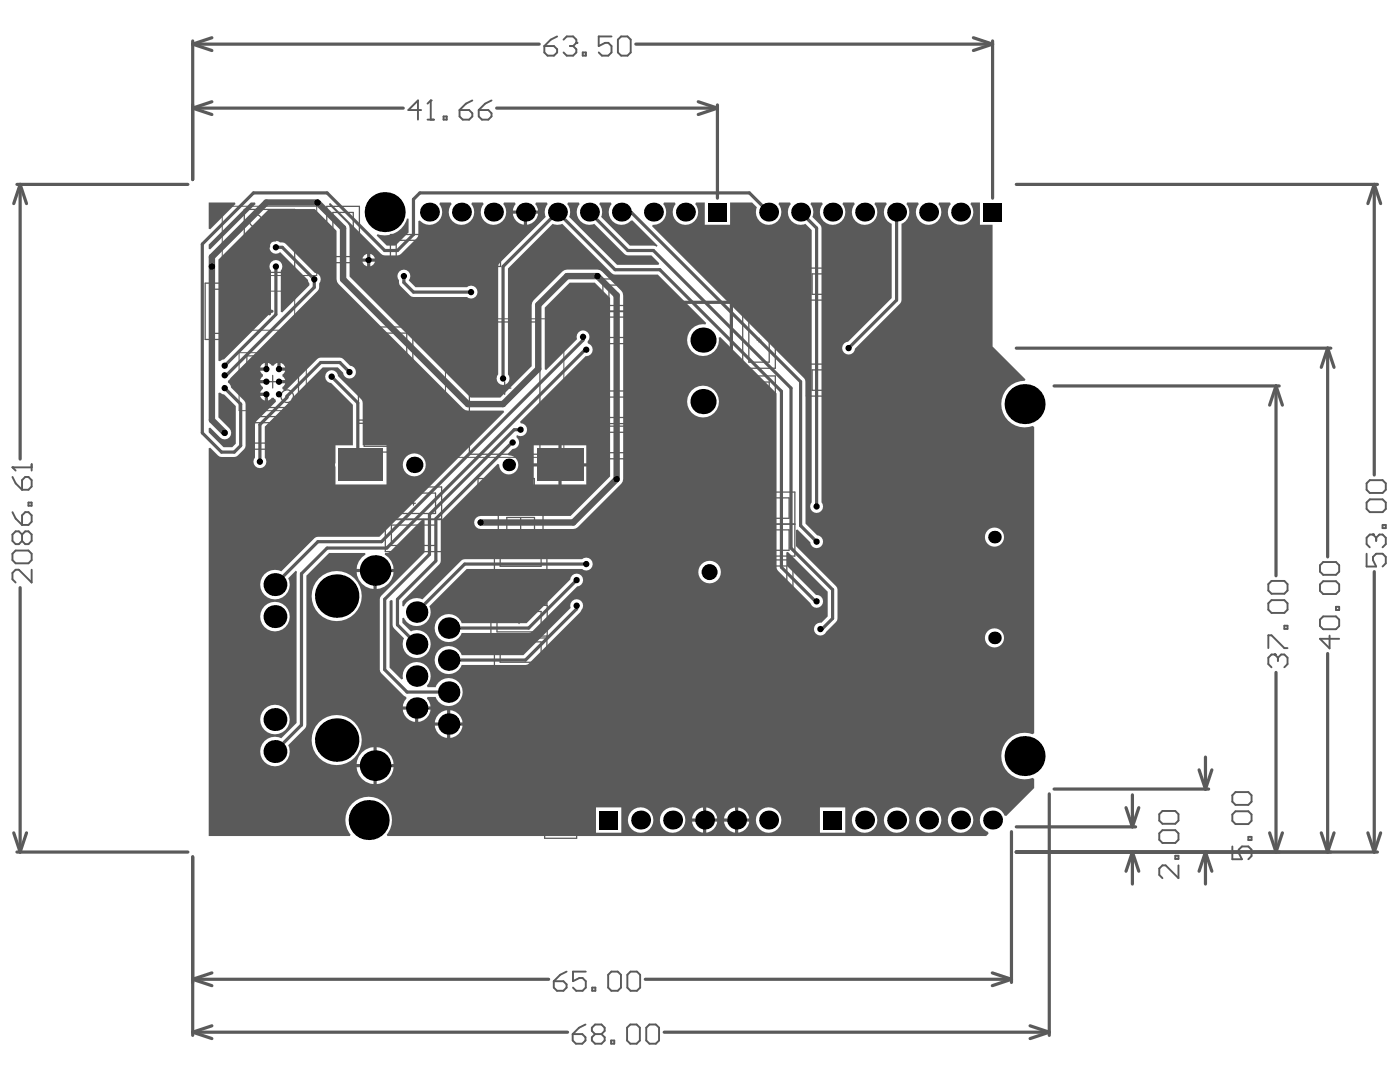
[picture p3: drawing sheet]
<svg xmlns="http://www.w3.org/2000/svg" width="279mm" height="216mm" viewBox="0 0 279 216" stroke-linecap="round" stroke-linejoin="round" font-family="sans-serif">
<g fill="none" stroke="#5a5a5a" stroke-width=".64">
<path d="M38.5 8.8l3.8 1.3M38.5 8.2v27.6M38.5 8.8h69.1M42.3 7.5l-3.8 1.3M126.9 8.8h71.2M194.3 7.5l3.8 1.3M198.1 8.2v31.3M198.1 8.8l-3.8 1.3M3.4 36.8h34.1M4 36.8l1.3 3.8M4 36.8v54.8M4 36.8l-1.3 3.8"/>
<path d="M38.5 21.6l3.8 1.3M38.5 21.6h42M42.3 20.3l-3.8 1.3M99.1 21.6h44.1M139.3 20.3l3.9 1.3M143.2 20.9v18.6M143.2 21.6l-3.9 1.3M202.8 36.8h72.1M274.3 36.8l1.2 3.8M274.3 36.8v58M274.3 36.8l-1.3 3.8M202.8 69.5h62.8"/>
<path d="M210.4 77h44.9M254.7 77l1.2 3.8M254.7 77v37.9M254.7 77l-1.3 3.8M265 69.5l1.2 3.8M265 69.5v41.6M265 69.5l-1.3 3.8M4 117.3v52.7M274.3 114.1v55.9M254.7 134.2v35.8M265 130.4v39.6M209.4 158.4v48.2"/>
<path d="M210.4 157.4h30.8M226 158.6v6.4M239.3 153.6l1.3 3.8M240.6 151.1v6.3M241.9 153.6l-1.3 3.8M2.7 166.2l1.3 3.8M3.4 170h34.1M5.3 166.2l-1.3 3.8M38.5 171v35.6M201.9 165.9v30.1M202.8 170h72.1M202.8 165h23.8"/>
<path d="M224.7 161.2l1.3 3.8M226 170l1.3 3.8M226 170l-1.3 3.8M226 170v6.4M227.3 161.2l-1.3 3.8M240.6 170l1.3 3.8M240.6 170l-1.3 3.8M240.6 170v6.4M253.4 166.2l1.3 3.8M255.9 166.2l-1.2 3.8M263.7 166.2l1.3 3.8M266.2 166.2l-1.2 3.8"/>
<path d="M273 166.2l1.3 3.8M275.5 166.2l-1.2 3.8M38.5 195.4l3.8 1.3M38.5 195.4h71M42.3 194.1l-3.8 1.3M128.8 195.4h73.1M198 194.1l3.9 1.3M201.9 195.4l-3.9 1.3M38.5 206l3.8 1.2M38.5 206h74.8M42.3 204.7l-3.8 1.3M132.5 206h76.9"/>
<path d="M205.6 204.7l3.8 1.3M209.4 206l-3.8 1.2"/>
</g>
<path d="M108.6 9.2h2l.6 .6v.7l-.6 .6h-1.3l-.7-.6zM111.2 7.3l-1.3 .6-1.3 1.3M112.5 7.9l.6-.6h1.3l.6 .6v.7M110.5 195.8h1.9l.7 .6v.7l-.7 .6h-1.2l-.7-.6zM113.1 193.9l-1.3 .6-1.3 1.3M116.9 193.9h-2.5v1.9l1.2-.7h.7l.6 .7v1.3l-.6 .6h-1.3l-.6-.6M118.2 197.1h.6v.6h-.6zM121.4 194.5l.6-.6h1.3l.6 .6v2.6l-.6 .6h-1.3l-.6-.6zM125.2 194.5l.6-.6h1.3l.7 .6v2.6l-.7 .6h-1.3l-.6-.6z" fill="none" stroke="#5a5a5a" stroke-width=".38"/>
<circle cx="115" cy="8.6" r=".19" fill="#5a5a5a"/>
<g fill="none" stroke="#5a5a5a" stroke-width=".38">
<path d="M113.7 9.2h.7M114.4 9.2l.6 .6v.7l-.6 .6h-1.3l-.6-.6M115 8.6l-.6 .6M116.3 10.5h.6v.6h-.6zM122 7.3h-2.5v1.9l1.3-.6h.6l.6 .6v1.3l-.6 .6h-1.3l-.6-.6M123.3 7.9l.7-.6h1.2l.7 .6v2.6l-.7 .6h-1.2l-.7-.6zM254.4 130.6h-.6l-.7 .6v1.3l.7 .7M245.9 158.7l.7-.6h2.5l.7 .6v1.3l-.7 .6h-2.5l-.7-.6zM231.4 162.5l.6-.7h2.6l.6 .7v1.2l-.6 .7h-2.6l-.6-.7zM231.4 166.3l.6-.6h2.6l.6 .6v1.3l-.6 .6h-2.6l-.6-.6zM234.6 170.8h.6v.6h-.6zM235.2 172.7v2.5l-2.6-2.5h-.6l-.6 .6v1.3l.6 .6"/>
<path d="M245.9 162.5l.7-.6h2.5l.7 .6v1.3l-.7 .6h-2.5l-.7-.6zM245.9 168.9v2.6h2l-.7-1.3v-.7l.7-.6h1.2l.7 .6v1.3l-.7 .7M249.1 167h.7v.6h-.7z"/>
</g>
<circle cx="254.4" cy="130.6" r=".19" fill="#5a5a5a"/>
<g fill="none" stroke="#5a5a5a" stroke-width=".38">
<path d="M253.1 116.6l.7-.7h2.5l.7 .7v1.2l-.7 .7h-2.5l-.7-.7zM263.4 112.8l.7-.7h2.5l.7 .7v1.3l-.7 .6h-2.5l-.7-.6zM263.4 116.6l.7-.6h2.5l.7 .6v1.3l-.7 .6h-2.5l-.7-.6zM272.7 110.5v2.5h1.9l-.6-1.2v-.7l.6-.6h1.3l.7 .6v1.3l-.7 .6M274 106.7h-.6l-.7 .6v1.3l.7 .6M253.1 120.4l.7-.7h2.5l.7 .7v1.3l-.7 .6h-2.5l-.7-.6zM253.1 129.3v-2.5h.7l2.5 2.5h.7M254.4 130.6l.6 .6M255 131.2v.7M255 131.2l.7-.6h.6l.7 .6v1.3l-.7 .7M256.3 124.9h.7v.6h-.7zM263.4 123.6l.7-.6h2.5l.7 .6v1.3l-.7 .7h-2.5l-.7-.7z"/>
<path d="M265.3 126.8v2.6l-1.9-1.9h3.9M266.6 121.1h.7v.6h-.7z"/>
</g>
<circle cx="274" cy="106.7" r=".19" fill="#5a5a5a"/>
<path d="M84.1 22h-2.6l1.9-2v3.9M85.3 23.9h1.3M86 20v3.9M273.4 95.8h2.5l.7 .6v1.3l-.7 .7h-2.5l-.7-.7v-1.3zM273.4 99.6h2.5l.7 .7v1.3l-.7 .6h-2.5l-.7-.6v-1.3zM274 106.7l.6 .6M274.6 107.3v.6M274.6 107.3l.7-.6h.6l.7 .6v1.3l-.7 .6M275.9 104.7h.7v.7h-.7z" fill="none" stroke="#5a5a5a" stroke-width=".38"/>
<circle cx="86" cy="20" r=".19" fill="#5a5a5a"/>
<g fill="none" stroke="#5a5a5a" stroke-width=".38">
<path d="M86 20l-.7 .7M88.5 23.2h.7v.7h-.7zM91.7 22h1.9l.7 .6v.6l-.7 .7h-1.3l-.6-.7zM94.3 20l-1.3 .7-1.3 1.3M95.5 22h2l.6 .6v.6l-.6 .7h-1.3l-.7-.7zM98.1 20l-1.3 .7-1.3 1.3M2.5 95.2l.6 1.2 1.3 1.3M2.5 93.3h3.8M5 95.2h.7l.6 .6v1.3l-.6 .6h-1.3v-1.9zM6.3 92.6v1.3M2.5 110.5l.6-.6h2.6l.6 .6v1.3l-.6 .6h-2.6l-.6-.6zM2.5 102.2l.6 1.3 1.3 1.2"/>
<path d="M4.4 102.8l.6-.6h.7l.6 .6v1.3l-.6 .6h-1.3zM4.4 106.7l.6-.7h.7l.6 .7v1.2l-.6 .7h-.7l-.6-.7M4.4 106.7l-.6-.7h-.7l-.6 .7v1.2l.6 .7h.7l.6-.7M4.4 106.7v1.2M5.7 100.3h.6v.6h-.6zM6.3 113.7v2.5l-2.5-2.5h-.7l-.6 .6v1.3l.6 .6"/>
</g>
<circle cx="2.5" cy="93.3" r=".19" fill="#5a5a5a"/>
<path d="M2.5 93.3l.6 .6M114.3 206.3h1.9l.6 .7v.6l-.6 .7h-1.3l-.6-.7zM116.8 204.4l-1.2 .7-1.3 1.2M118.8 206.3l-.7 .7v.6l.7 .7h1.2l.7-.7v-.6l-.7-.7M118.8 206.3h1.2M118.8 206.3l-.7-.6v-.6l.7-.7h1.2l.7 .7v.6l-.7 .6M122 207.6h.6v.7h-.6zM125.8 204.4h1.3l.6 .7v2.5l-.6 .7h-1.3l-.7-.7v-2.5zM129.6 204.4h1.3l.6 .7v2.5l-.6 .7h-1.3l-.6-.7v-2.5z" fill="none" stroke="#5a5a5a" stroke-width=".38"/>
<g fill="none" stroke="#5a5a5a" stroke-width=".25">
<path d="M40.9 56.5h6.6v11.2h-6.6zM42.2 57.7h4v8.8h-4zM48.8 41.8h10v12.6h-10zM52.5 48.1h2.5M53.8 46.8v2.5M65.2 41.2h6.5v11.2h-6.5zM66.4 42.4h4.1v8.8h-4.1zM68.1 46.8h.8M68.5 46.4v.8M77.9 46.8h10.5v6.4h-10.5zM79.1 48h8.1v4h-8.1zM82.8 50h.7"/>
<path d="M83.2 49.6v.8M89.4 46.8h10.5v6.4h-10.5zM90.6 48h8.1v4h-8.1zM94.3 50h.7M94.6 49.6v.8M120.3 55.7h11.3v12.9h-11.3zM121.5 56.9h8.8v4.1h-8.8zM125.6 58.9h.7M125.9 58.5v.8M160.9 53.5h10.5v6.4h-10.5zM162.1 54.7h8.1v4h-8.1zM165.8 56.7h.7"/>
<path d="M166.2 56.3v.8M43.8 62.1h.8M44.2 61.7v.8M49.3 71h10.3v10.3h-10.3zM53.2 76.2h2.5M54.4 74.9v2.5M71.2 65.2h11.2v6.6h-11.2zM71.5 71.7h10.5v18.5h-10.5zM71.5 78.1h10.5M72.4 66.5h8.8v4h-8.8zM72.7 72.8h8.2v4.1h-8.2zM72.7 79.2h8.2v4.1h-8.2z"/>
<path d="M76.4 74.9h.8M76.4 68.5h.8M76.8 68.1v.8M76.8 74.5v.8M93.7 64.2h14.1v26.4h-14.1zM99.5 77.4h2.5M100.7 76.2v2.5M120.3 78h11.3v6.5h-11.3zM120.3 62.2h11.3M120.3 62.1h11.3M121.5 63.3h8.8v4h-8.8zM121.5 79.2h8.8v4.1h-8.8z"/>
<path d="M125.6 65.3h.7M125.9 64.9v.8M148.2 62.2h6.5v11.3h-6.5zM148.2 75h6.5v11.3h-6.5zM149.4 76.2h4.1v8.8h-4.1zM149.4 63.5h4.1v8.8h-4.1zM151.1 67.9h.8M151.5 67.5v.7M160.9 72.7h10.5v6.3h-10.5zM162.1 73.8h8.1v4.1h-8.1zM165.8 75.8h.7M166.2 75.5v.7"/>
<path d="M179.7 63h11.2v6.5h-11.2zM180.9 64.2h8.8v4.1h-8.8zM184.9 66.3h.8M185.3 65.9v.7M49.4 83.1h11.3v6.5h-11.3zM50.7 84.3h8.8v4.1h-8.8zM54.7 86.4h.7M55.1 86v.8M71.5 83.8h10.5M71.5 84.5h10.5M72.7 85h8.2v4.1h-8.2zM76.4 87h.8"/>
<path d="M76.4 81.3h.8M76.8 80.9v.8M76.8 86.6v.8M76.9 97.2h11.2v12.9h-11.2zM78.1 98.4h8.8v4.1h-8.8zM95.4 95.5h11.2v6.5h-11.2zM96.6 96.7h8.8v4.1h-8.8zM100.6 98.7h.8M101 98.4v.7M120.3 85h11.3v6.5h-11.3zM121.5 86.3h8.8v4h-8.8zM125.6 81.3h.7"/>
<path d="M125.6 88.3h.7M125.9 80.9v.8M125.9 87.9v.8M148.2 98.2h10.4v12.8h-10.4zM149.3 99.3h8.2v4.1h-8.2zM151.1 80.6h.8M151.5 80.2v.8M179.7 82.2h11.2v6.5h-11.2zM180.9 83.4h8.8v4.1h-8.8zM184.9 85.4h.8M185.3 85v.8M76.9 103.7h11.2"/>
<path d="M76.9 103.6h11.2M78.1 104.8h8.8v4h-8.8zM82.1 106.8h.8M82.1 100.4h.8M82.5 100v.8M82.5 106.4v.8M98.7 107.8h10.4v12.7h-10.4zM98.7 114.2h10.4M99.4 101.6h9v5.9h-9zM99.8 108.9h8.2v4.1h-8.2zM99.8 115.3h8.2v4.1h-8.2zM101.1 103.3h5.6v2.6h-5.6z"/>
<path d="M102.7 104.6h2.5M103.5 117.3h.8M103.5 111h.8M103.9 103.3v2.5M103.9 110.6v.7M103.9 117v.7M148.2 104.6h10.4M149.3 105.7h8.2v4.1h-8.2zM151.7 111.7h6.5v11.3h-6.5zM153 112.9h4v8.8h-4zM153 107.8h.8M153 101.4h.8"/>
<path d="M153.4 101v.8M153.4 107.4v.7M154.6 117.3h.8M155 117v.7M98 120.8h11.2v6.5h-11.2zM98.3 139.6h11.2v12.9h-11.2zM98.7 133.3h10.4M98.7 126.9h10.4v12.8h-10.4zM99.2 122h8.8v4.1h-8.8zM99.8 128.1h8.2v4h-8.2zM99.8 134.5h8.2v4h-8.2zM103.2 124h.8"/>
<path d="M103.5 136.5h.8M103.5 130.1h.8M103.6 123.7v.7M103.9 129.7v.8M103.9 136.1v.8M148.2 123.7h10.4v12.8h-10.4zM148.2 130.1h10.4M149.3 124.9h8.2v4.1h-8.2zM149.3 131.3h8.2v4h-8.2zM153 133.3h.8M153 126.9h.8M153.4 126.5v.8"/>
<path d="M153.4 132.9v.8M42.8 155.7h10.5v6.3h-10.5zM44 156.8h8.1v4.1h-8.1zM47.7 158.8h.7M48 158.5v.7M54.9 155.3h10.5v6.4h-10.5zM56.1 156.5h8.2v4.1h-8.2zM59.8 158.5h.8M60.2 158.1v.8M98.3 146h11.2M98.3 146.1h11.2M99.5 140.8h8.8v4.1h-8.8z"/>
<path d="M99.5 147.2h8.8v4.1h-8.8zM103.5 149.3h.8M103.5 142.9h.8M103.9 142.5v.8M103.9 148.9v.7M108.7 156.8h6.4v10.5h-6.4zM109.9 158h4v8.1h-4zM147.1 147.7h1M147.6 147.2v1M151.5 142.4h6.4v10.5h-6.4zM152.6 143.6h4.1v8.2h-4.1zM154.3 147.7h.8"/>
<path d="M154.7 147.3v.8M160.6 147.7h1M161.1 147.2v1M164.2 142.4h6.4v10.5h-6.4zM165.4 143.6h4.1v8.2h-4.1zM167.1 147.7h.7M167.4 147.3v.8M173.3 147.7h1M173.8 147.2v1M177.7 142.4h6.3v10.5h-6.3zM178.8 143.6h4.1v8.2h-4.1zM180.5 147.7h.7"/>
<path d="M180.9 147.3v.8M187.4 147.7h1M187.9 147.2v1M191.7 142.4h6.4v10.5h-6.4zM192.9 143.6h4v8.2h-4zM194.5 147.7h.8M194.9 147.3v.8M111.5 162h.8M111.9 161.7v.7"/>
<circle cx="51" cy="44" r="1.26"/>
<circle cx="57.3" cy="79.1" r="1.26"/>
<circle cx="95.9" cy="66.5" r="1.26"/>
</g>
<g fill="none" stroke="#5a5a5a" stroke-width=".64">
<path d="M184.1 56.7h2.5M185.3 55.4v2.5M53.3 62.1h1M53.8 61.6v1M134.6 60.3h11.4v27.7h-11.4zM184.1 75.8h2.5M185.3 74.6v2.5M144.5 141h6.3v12.7h-6.3zM157.9 141h6.3v12.7h-6.3zM170.6 141h6.4v12.7h-6.4zM184.7 141h6.4v12.7h-6.4zM93.1 162h2.5"/>
<path d="M94.3 160.8v2.5"/>
</g>
<path d="M44.4 41.2h18.8v13.8h-18.8zM49 58.1h9.8v7.8h-9.8zM47.7 70.4h13.4v11.5h-13.4zM88.9 63.6h23.6v27.7h-23.6z" fill="none" stroke="#5a5a5a" stroke-width=".2"/>
<g fill="#5a5a5a">
<path d="M75.3 46.7a4.6 4.6 0 0 0 5.9-3.1h.3v2.8l-2.6 2.6h-1.7l-2-2z"/>
<path d="M43.6 78.4l.3-.1 .8 .4 2.4 2.3v7.5l-.7 .7h-1.8l-2.9-2.9v-.9l.2-.1 2 2a1.3 1.3 0 0 0 1.9 0 1.3 1.3 0 0 0 0-1.8l-2.2-2.2z"/>
<path d="M41.7 40.4h5.2l.1 .3-5.1 5.1-.2-.2z"/>
<path d="M41.7 48.8l8.4-8.4h.8l.1 .3-9.1 9.1-.2-.2z"/>
<path d="M119.7 40.4h2.2l.2 .3a2.53 2.53 0 0 0 .3 3.6 2.53 2.53 0 0 0 3.5-.3h.3l5 5-.2 .3-.6-.3h-4.7l-5.7-5.7a2.39 2.39 0 0 0-.4-2.6z"/>
<path d="M113.4 40.4h2.1l.2 .3a2.52 2.52 0 0 0-.1 3.1 2.52 2.52 0 0 0 3 .9l6.3 6.2 5.1 .1 1.6 1.5-.2 .3h-8.3l-9.5-9.5a2.39 2.39 0 0 0-.4-2.6z"/>
<path d="M43.6 51.8l10.1-10.1h9.1l4.4 4.4v9.6l.3 1 25 24.9 .9 .3h7.1l.1 .3-24.9 24.9-12.6 .1-7 6.8-.5-.2a2.94 2.94 0 0 0-3.7 2.7 2.94 2.94 0 0 0 3.5 3 2.94 2.94 0 0 0 2.1-4.1l1.5-1.5 .3 .2-.1 30.2-3.1 3a2.94 2.94 0 0 0-4.1 2.2 2.94 2.94 0 0 0 3.3 3.4 2.94 2.94 0 0 0 2.2-4.2l3.4-3.3 .2-.7v-29.8l4.6-4.6h7.2v.4l-.7 .5-.6 .8-.3 .9-.1 .6h7.3v-.6l-.4-.9-.6-.8-.7-.5v-.4h.8l.3-.2 6.5-6.6 .3 .1v6.6l-8.8 9-.1 14.4 .3 .7 4.4 4.5 .5 .2 .1 .4-.4 .5-.3 1.1h5.5l-.3-1.1-.4-.5 .1-.3h1.6l.2 .4a2.79 2.79 0 0 0 4.3 .7 2.79 2.79 0 0 0-.3-4.4 2.79 2.79 0 0 0-4.2 1.3h-1.6l-.1-.3a2.79 2.79 0 0 0-1.3-4.6 2.79 2.79 0 0 0-3.5 3.2l-.3 .2-2.4-2.4v-13.2l.3-.3 .3 .1 .1 5.3 2.2 2.3-.1 .4a2.79 2.79 0 0 0 2.5 3.5 2.79 2.79 0 0 0 2.9-3.3 2.79 2.79 0 0 0-3.9-2l-1.7-1.7v-1h.3l.1 .2a2.79 2.79 0 0 0 3.7 1.1 2.79 2.79 0 0 0 1.3-3.6l7.4-7.5h23.1a1.28 1.28 0 0 0 1.7-.1 1.28 1.28 0 0 0 0-1.7 1.28 1.28 0 0 0-1.7-.1l-23.8 .1-8.1 7.9a2.72 2.72 0 0 0-3.7 1.4l-.3-.1v-.9l7.6-7.7 .1-8.4 11.3-11.3 .3 .1a1.91 1.91 0 0 0 1.9 2 1.91 1.91 0 0 0 1.9-2 1.91 1.91 0 0 0-1.9-1.8l-.2-.3 1-1a1.27 1.27 0 0 0 1.2-.9 1.27 1.27 0 0 0-.4-1.4v-.4l.1-.1a1.28 1.28 0 0 0 1.9-.7 1.28 1.28 0 0 0-1.2-1.6l-.1-.4 13.2-13a1.28 1.28 0 0 0 1.3-1.1 1.28 1.28 0 0 0-.9-1.4l-.1-.4a1.31 1.31 0 0 0-.6-2.2 1.31 1.31 0 0 0-1.5 1.7l-6.2 6.1-.3-.1v-12.3l5-5h5l3.1 3.1v35.6l-7.9 7.9h-18a1.3 1.3 0 0 0-1.3 1.3 1.3 1.3 0 0 0 1.3 1.3l19-.1 9.4-9.4 .1-37.2-.4-.9-4.3-4.1-6.5-.1-1 .4-6 6.1-.1 12.8-6.2 6.2h-6l-24.1-24.1-.1-10.2-4-4.1 .1-.4h.1l10.2 10.2 .7 .3h2.5l.7-.3 3.4-3.5 .1-3.1 .3-.1 .1 .1a2.53 2.53 0 0 0 3.5 .1 2.53 2.53 0 0 0 .3-3.5l.1-.3h2.2l.1 .3-.2 .4a2.54 2.54 0 0 0 2.4 3.8 2.54 2.54 0 0 0 1.8-4.2l.1-.3h2.2l.1 .3-.2 .4a2.54 2.54 0 0 0 2.4 3.8 2.54 2.54 0 0 0 1.7-4.2l.2-.3h2.2l.1 .3-.2 .4-.3 .9h5l-.3-.9-.3-.4 .2-.3h2.1l.2 .3a2.4 2.4 0 0 0-.4 2.6l-9.4 9.5-.1 21.9a1.28 1.28 0 0 0 .1 1.8 1.28 1.28 0 0 0 1.8 0 1.28 1.28 0 0 0 .1-1.8v-21.1l8.9-8.9a2.28 2.28 0 0 0 1.9 0l10.2 10 8.9 .1 9.6 9.6-.1 .3a3.2 3.2 0 0 0-3.7 3 3.2 3.2 0 0 0 3.4 3.3 3.2 3.2 0 0 0 2.9-3.6l.3-.2 11.3 11.3v34.7l.3 .7 6.5 6.5a1.28 1.28 0 0 0 1.5 .8 1.28 1.28 0 0 0 .9-1.4 1.28 1.28 0 0 0-1.3-1.1l-6-5.9 .1-2.6 .2-.1 8 8v4.9l-1.3 1.3-.2-.1a1.29 1.29 0 0 0-1.1 2 1.29 1.29 0 0 0 2.3-.1l2.2-2.3v-6.5l-8.3-8.3v-3.2l.4-.1 2.5 2.5 .1 .4a1.29 1.29 0 0 0 2.2 .3 1.29 1.29 0 0 0-.9-2.1l-2.3-2.3-.1-28.7-30.6-30.7 .2-.2a2.52 2.52 0 0 0 2.4-1.4 2.52 2.52 0 0 0-.3-2.8l.1-.3h2.2l.1 .3-.2 .4a2.54 2.54 0 0 0 2.4 3.8 2.54 2.54 0 0 0 1.7-4.2l.2-.3h1.8v4.4h5v-4.4h4.4l1 1-.2 .3a2.54 2.54 0 0 0 3 3.1 2.54 2.54 0 0 0 1.5-4.1l.1-.3h2.2l.1 .3-.2 .4a2.53 2.53 0 0 0 .3 2.9 2.53 2.53 0 0 0 2.8 .7l1.3 1.2v54.3a1.28 1.28 0 0 0 .1 1.8 1.28 1.28 0 0 0 1.8 0 1.28 1.28 0 0 0 0-1.8v-54.7l-.2-.7-1.6-1.5a2.39 2.39 0 0 0-.4-2.6l.2-.3h2.2l.1 .3-.2 .4a2.54 2.54 0 0 0 2.3 3.8 2.54 2.54 0 0 0 1.8-4.2l.2-.3h2.1l.2 .3-.3 .4a2.54 2.54 0 0 0 2.4 3.8 2.54 2.54 0 0 0 1.8-4.2l.2-.3h2.1l.2 .3-.3 .4a2.51 2.51 0 0 0 1.3 3.6v14.8l-8.8 8.7a1.28 1.28 0 0 0-1.1 1.3 1.28 1.28 0 0 0 1.2 1.2 1.28 1.28 0 0 0 1.3-1.1l9.2-9.3 .1-15.6a2.49 2.49 0 0 0 1-4l.1-.3h2.2l.2 .3-.3 .4a2.54 2.54 0 0 0 2.4 3.8 2.54 2.54 0 0 0 1.8-4.2l.1-.3h2.2l.2 .3-.3 .4a2.54 2.54 0 0 0 2.4 3.8 2.54 2.54 0 0 0 1.8-4.2l.1-.3h1.8v4.4h2.5v24.3l6.5 6.6-.1 .3a4.6 4.6 0 0 0-4.6 5.4 4.6 4.6 0 0 0 6.2 3.6l.3 .2v61.1l-.3 .2-.7-.2a4.6 4.6 0 0 0-5.6 4.9 4.6 4.6 0 0 0 6.3 4l.3 .2v1.8l-5.6 5.6-.3-.1a2.53 2.53 0 0 0-4.2-.9 2.53 2.53 0 0 0 .9 4.2l.1 .4-.5 .4h-119.5l-.1-.3a4.6 4.6 0 0 0-.5-6.3 4.6 4.6 0 0 0-6.3 0 4.6 4.6 0 0 0-.4 6.3l-.2 .3h-28.1v-77.3l.2-.2 1.9 1.8 3 .1a3.5 3.5 0 0 0 2.1-1.9v-9l-2.8-3-.1-.4-.5-.6v-.3l17.9-18 .3-.7v-.7l.2-.4a1.27 1.27 0 0 0-1.1-1.7l-5.8-5.8-.3-.3h-.8a1.29 1.29 0 0 0-1.8 .1 1.29 1.29 0 0 0 0 1.8 1.29 1.29 0 0 0 1.8 0l5.6 5.5 .2 .8v.3l-5.4 5.4-.3-.1v-8.2l.3-.3a1.29 1.29 0 0 0-1.4-1.8 1.29 1.29 0 0 0-.8 2.1v8.4l-9.4 9.3-.8 .4-.3-.1zM105.2 42.6v2.2a2.45 2.45 0 0 0 2.2-2.2zM102.4 42.6a2.44 2.44 0 0 0 2.1 2.2v-2.2zM73.9 50.7v.9h.9a1.14 1.14 0 0 0-.9-.9zM72.7 51l-.4 .6h1v-.9zM73.9 52.2v.9a1.14 1.14 0 0 0 .9-.9zM72.3 52.2a1.14 1.14 0 0 0 1 .9v-.9zM79.7 54.2a1.26 1.26 0 0 0-.1 1.7l.1 .8 .2 .4 2.2 2.1 11.1 .1a1.28 1.28 0 0 0 1.8-.1 1.28 1.28 0 0 0 0-1.8 1.28 1.28 0 0 0-1.8-.1h-10.3l-1.3-1.3a1.3 1.3 0 0 0-.1-1.8 1.3 1.3 0 0 0-1.8 0zM56 72.4v.9h.9a1.14 1.14 0 0 0-.9-.9zM52.3 72.7l-.4 .6h.9v-.9zM51.9 74l.6 .7v.4l-.6 .7h1.3v.7h-1.3l.6 .7v.4l-.6 .8h1.3v.3h.3v1.2l.7-.5h.4l.4 .4 .1 .3-4.1 4.3-.1 6.9a1.28 1.28 0 0 0 .1 1.8 1.28 1.28 0 0 0 1.7 0 1.28 1.28 0 0 0 .1-1.8v-6.2l5.2-5.1 .2-.5 6.2-6.2h3l1.1 1.1a1.28 1.28 0 0 0 1.3 1.1 1.28 1.28 0 0 0 1.2-1.2 1.28 1.28 0 0 0-1.1-1.3l-1.7-1.6h-4.6l-6.6 6.5a.69 .69 0 0 1-.6-.7l.5-.7h-1.2v-.7h1.2l-.5-.7v-.4l.5-.7h-1.2v-.4h-.3v-1.2l-.8 .6h-.4l-.7-.6v1.2h-.3v.4zM51.9 79a1.14 1.14 0 0 0 .9 .9v-.9zM137.1 80.1a3.2 3.2 0 0 0 6.4 0 3.2 3.2 0 0 0-6.4 0zM112.1 88.9v3.5h4.9v-3.5zM106.5 88.9v3.5h4.9v-3.5zM80.4 92.8a2.3 2.3 0 0 0 4.6 0 2.3 2.3 0 0 0-4.6 0zM112.1 93.1v3.6h4.9v-3.6zM106.5 93.1v3.6h4.9v-3.6zM65.3 74.2a1.28 1.28 0 0 0-.3 1.4 1.28 1.28 0 0 0 1.1 .8l4.3 4.4v8.1h-3.4l-.1 3.9 .1 3.9h10.1v-7.8h-4.7l-.1-8.9-4.8-5a1.28 1.28 0 0 0-.9-1.1 1.28 1.28 0 0 0-1.3 .3zM196.6 107.2a1.91 1.91 0 0 0 3.8 0 1.91 1.91 0 0 0-3.8 0zM139.4 114.2a2.25 2.25 0 0 0 4.5 0 2.25 2.25 0 0 0-4.5 0zM75.2 114.2v3.3a3.6 3.6 0 0 0 3.3-3.3zM71.2 114.2a3.6 3.6 0 0 0 3.3 3.3v-3.3zM62.2 118.9a5 5 0 0 0 10 0 5 5 0 0 0-10 0zM87.6 123.3a2.79 2.79 0 0 0 .4 4.4 2.79 2.79 0 0 0 4.1-1.4l13.8-.1 9.3-9.2a1.28 1.28 0 0 0 1.2-1.3 1.28 1.28 0 0 0-1.3-1.2 1.28 1.28 0 0 0-1.3 1.1l-8.7 8.7h-13a2.77 2.77 0 0 0-4.5-1zM51.9 123a2.95 2.95 0 0 0 5.9 0 2.95 2.95 0 0 0-5.9 0zM196.6 127.3a1.91 1.91 0 0 0 3.8 0 1.91 1.91 0 0 0-3.8 0zM87.6 129.7a2.79 2.79 0 0 0 .4 4.4 2.79 2.79 0 0 0 4.1-1.4l13.1-.1 10.8-10.7a1.31 1.31 0 0 0-.5-2.3 1.31 1.31 0 0 0-1.6 1.7l-9.4 9.4h-12.4a2.77 2.77 0 0 0-4.5-1zM83.5 141.6v2.4a2.69 2.69 0 0 0 2.4-2.4zM80.4 141.6a2.69 2.69 0 0 0 2.4 2.4v-2.4zM89.9 141.7v2.5h2.4a2.69 2.69 0 0 0-2.4-2.5zM87.6 142.5l-.5 .6-.3 1.1h2.4v-2.5l-1.1 .4zM51.9 143.6a2.95 2.95 0 0 0 5.9 0 2.95 2.95 0 0 0-5.9 0zM89.9 144.8v2.4a2.69 2.69 0 0 0 2.4-2.4zM86.8 144.8a2.69 2.69 0 0 0 2.4 2.4v-2.4zM75.2 149.1v3.4h3.3a3.6 3.6 0 0 0-3.3-3.4zM72.2 150.1l-.6 .8-.3 .9-.1 .7h3.3v-3.4l-.6 .1-.9 .3zM62.2 147.7a5 5 0 0 0 10 0 5 5 0 0 0-10 0zM75.2 153.1v3.4a3.6 3.6 0 0 0 3.3-3.4zM71.2 153.1a3.6 3.6 0 0 0 3.3 3.4v-3.4zM147.3 161.1v2.2h2.2a2.45 2.45 0 0 0-2.2-2.2zM145.2 161.8l-.4 .6-.3 .9h2.2v-2.2l-1 .3zM140.9 161.1v2.2h2.2a2.45 2.45 0 0 0-2.2-2.2zM138.8 161.8l-.4 .6-.3 .9h2.2v-2.2l-.9 .3zM147.3 164v2.1a2.45 2.45 0 0 0 2.2-2.1zM144.5 164a2.44 2.44 0 0 0 2.2 2.1v-2.1zM140.9 164v2.1a2.45 2.45 0 0 0 2.2-2.1zM138.1 164a2.44 2.44 0 0 0 2.2 2.1v-2.1zM163.6 161.1v5.1h5.1v-5.1zM118.9 161.1v5.1h5.1v-5.1zM189.2 163.6a2.55 2.55 0 0 0 5.1 0 2.55 2.55 0 0 0-5.1 0zM182.8 163.6a2.55 2.55 0 0 0 5.1 0 2.55 2.55 0 0 0-5.1 0zM176.4 163.6a2.55 2.55 0 0 0 5.1 0 2.55 2.55 0 0 0-5.1 0zM170 163.6a2.55 2.55 0 0 0 5.1 0 2.55 2.55 0 0 0-5.1 0zM150.8 163.6a2.55 2.55 0 0 0 5.1 0 2.55 2.55 0 0 0-5.1 0zM131.7 163.6a2.55 2.55 0 0 0 5.1 0 2.55 2.55 0 0 0-5.1 0zM125.3 163.6a2.55 2.55 0 0 0 5.1 0 2.55 2.55 0 0 0-5.1 0z"/>
</g>
<path d="M44.8 86.4l-2.5-2.6v-32.5l10.8-10.9h10.3l5.1 5.1v10.2l24.9 24.9h7l7-7v-12.8l5.8-5.7h6l3.9 3.8v36.7l-8.7 8.7h-18.5" fill="none" stroke="#5a5a5a" stroke-width="1.3"/>
<g fill="none" stroke="#5a5a5a" stroke-width=".64">
<path d="M55.1 49.3h1.2l6.4 6.4v1.6l-17.5 17.6h-.4M55.1 53.2v9.6l-10.3 10.2M80.6 55.1v1.3l1.9 1.9h11.5M92.1 42.3h.6M117.6 42.3l7.7 7.7h5.1l27.5 27.4v32l8.3 8.3v5.7l-2.2 2.1h-.3M124 42.3h1.9l33.9 33.9v28.7l3.2 3.2M136.2 42.3h.6l.6 .7M153.4 42.3l-3.8-3.8h-65.8l-1.3 1.3v7l-3.2 3.2h-2.5l-11.5-11.5h-14.7l-10.2 10.2v37.7l3.8 3.8h2.6l1.2-1.3v-8.3l-3.2-3.2M159.8 42.3l3.2 3.2v55.6M178.9 42.3v17.6l-9.5 9.6M66.2 75.2l5.2 5.2v12.4h-3.6M69.7 74.2l-1.9-1.9h-3.8l-6.7 6.8v.2l-5.4 5.4v7.4"/>
<path d="M100.4 75.5v-22.3l10.9-10.9 11.4 11.5h9l24.2 24.3v35.1l6.9 6.8h.2M116.4 66.9v1l-40.3 40.2h-12.7l-8.5 8.6M117 69.8h-.2l-39.6 39.6h-11.9l-5.1 5.1v30.2l-5.3 5.3M102.3 88.3l-15.3 15.2v8.4l-7.7 7.7v5.1l3.9 3.8M103.9 85.7h-1.3l-16.9 17v7.9l-8.9 9v14l4.4 4.5h8.3M115.1 115.7l-9.6 9.6h-16M117 112.6h-24.3l-9.5 9.5M115.1 120.9v.6l-10.2 10.2h-15.4"/>
</g>
<g fill="#000">
<circle cx="42.3" cy="53.2" r=".63"/>
<circle cx="55.1" cy="53.2" r=".63"/>
<circle cx="55.1" cy="49.3" r=".63"/>
<circle cx="62.7" cy="55.7" r=".63"/>
<circle cx="63.4" cy="40.4" r=".63"/>
<circle cx="73.6" cy="51.9" r=".63"/>
<circle cx="76.8" cy="42.3" r="4"/>
<circle cx="80.6" cy="55.1" r=".63"/>
<circle cx="85.7" cy="42.3" r="1.89"/>
<circle cx="92.1" cy="42.3" r="1.89"/>
<circle cx="94" cy="58.3" r=".63"/>
<circle cx="98.5" cy="42.3" r="1.89"/>
<circle cx="104.9" cy="42.3" r="1.89"/>
<circle cx="111.3" cy="42.3" r="1.89"/>
<circle cx="117.6" cy="42.3" r="1.89"/>
<circle cx="119.2" cy="55.1" r=".63"/>
<circle cx="124" cy="42.3" r="1.89"/>
<circle cx="130.4" cy="42.3" r="1.89"/>
<circle cx="136.8" cy="42.3" r="1.89"/>
<circle cx="153.4" cy="42.3" r="1.89"/>
<circle cx="159.8" cy="42.3" r="1.89"/>
<circle cx="166.2" cy="42.3" r="1.89"/>
<circle cx="172.6" cy="42.3" r="1.89"/>
<circle cx="178.9" cy="42.3" r="1.89"/>
<circle cx="185.3" cy="42.3" r="1.89"/>
<circle cx="191.7" cy="42.3" r="1.89"/>
<circle cx="44.8" cy="77.4" r=".63"/>
<circle cx="44.8" cy="73" r=".63"/>
<circle cx="44.8" cy="74.9" r=".63"/>
<circle cx="53.2" cy="73.6" r=".63"/>
<circle cx="53.2" cy="78.7" r=".63"/>
<circle cx="53.2" cy="76.2" r=".63"/>
<circle cx="55.7" cy="73.6" r=".63"/>
<circle cx="55.7" cy="78.7" r=".63"/>
<circle cx="55.7" cy="76.2" r=".63"/>
<circle cx="66.2" cy="75.2" r=".63"/>
<circle cx="69.7" cy="74.2" r=".63"/>
<circle cx="100.4" cy="75.5" r=".63"/>
<circle cx="116.4" cy="67.2" r=".63"/>
<circle cx="117" cy="69.8" r=".63"/>
<circle cx="140.3" cy="67.9" r="2.51"/>
<circle cx="169.4" cy="69.5" r=".63"/>
<circle cx="44.8" cy="86.4" r=".63"/>
<circle cx="51.9" cy="92.1" r=".63"/>
<circle cx="82.7" cy="92.8" r="1.63"/>
<circle cx="101.5" cy="92.8" r="1.26"/>
<circle cx="102.3" cy="88.3" r=".63"/>
<circle cx="103.9" cy="85.7" r=".63"/>
<circle cx="123.1" cy="95.6" r=".63"/>
<circle cx="140.3" cy="80.1" r="2.51"/>
<circle cx="204.5" cy="80.6" r="4"/>
<circle cx="54.9" cy="116.7" r="2.29"/>
<circle cx="67.2" cy="118.9" r="4.3"/>
<circle cx="74.9" cy="113.8" r="3.1"/>
<circle cx="95.9" cy="104.3" r=".63"/>
<circle cx="115.1" cy="115.7" r=".63"/>
<circle cx="117" cy="112.6" r=".63"/>
<circle cx="141.6" cy="114.2" r="1.6"/>
<circle cx="163" cy="120" r=".63"/>
<circle cx="163" cy="101.1" r=".63"/>
<circle cx="163" cy="108.1" r=".63"/>
<circle cx="198.5" cy="107.2" r="1.26"/>
<circle cx="54.9" cy="123" r="2.29"/>
<circle cx="83.2" cy="122.1" r="2.14"/>
<circle cx="83.2" cy="128.5" r="2.14"/>
<circle cx="83.2" cy="134.9" r="2.14"/>
<circle cx="89.5" cy="125.3" r="2.14"/>
<circle cx="89.5" cy="131.7" r="2.14"/>
<circle cx="89.5" cy="138.1" r="2.14"/>
<circle cx="115.1" cy="120.9" r=".63"/>
<circle cx="163.7" cy="125.5" r=".63"/>
<circle cx="198.5" cy="127.3" r="1.26"/>
<circle cx="54.9" cy="143.6" r="2.29"/>
<circle cx="54.9" cy="150" r="2.29"/>
<circle cx="67.2" cy="147.7" r="4.3"/>
<circle cx="74.9" cy="152.8" r="3.1"/>
<circle cx="83.2" cy="141.3" r="2.14"/>
<circle cx="89.5" cy="144.5" r="2.14"/>
<circle cx="204.5" cy="150.9" r="4"/>
<circle cx="73.6" cy="163.6" r="4"/>
<circle cx="127.9" cy="163.6" r="1.89"/>
<circle cx="134.2" cy="163.6" r="1.89"/>
<circle cx="140.6" cy="163.6" r="1.89"/>
<circle cx="147" cy="163.6" r="1.89"/>
<circle cx="153.4" cy="163.6" r="1.89"/>
<circle cx="172.6" cy="163.6" r="1.89"/>
<circle cx="178.9" cy="163.6" r="1.89"/>
<circle cx="185.3" cy="163.6" r="1.89"/>
<circle cx="191.7" cy="163.6" r="1.89"/>
<circle cx="198.1" cy="163.6" r="1.89"/>
</g>
<g fill="#000">
<path d="M141.3 40.4h3.8v3.8h-3.8z" fill-rule="evenodd"/>
<path d="M196.2 40.4h3.8v3.8h-3.8z" fill-rule="evenodd"/>
<path d="M119.6 161.7h3.8v3.8h-3.8z" fill-rule="evenodd"/>
<path d="M164.3 161.7h3.8v3.8h-3.8z" fill-rule="evenodd"/>
</g>
<g fill="#5a5a5a">
<path d="M67.6 89.5h8.9v6.5h-8.9z" fill-rule="evenodd"/>
<path d="M107.2 89.5h9.2v6.5h-9.2z" fill-rule="evenodd"/>
</g>
</svg>
